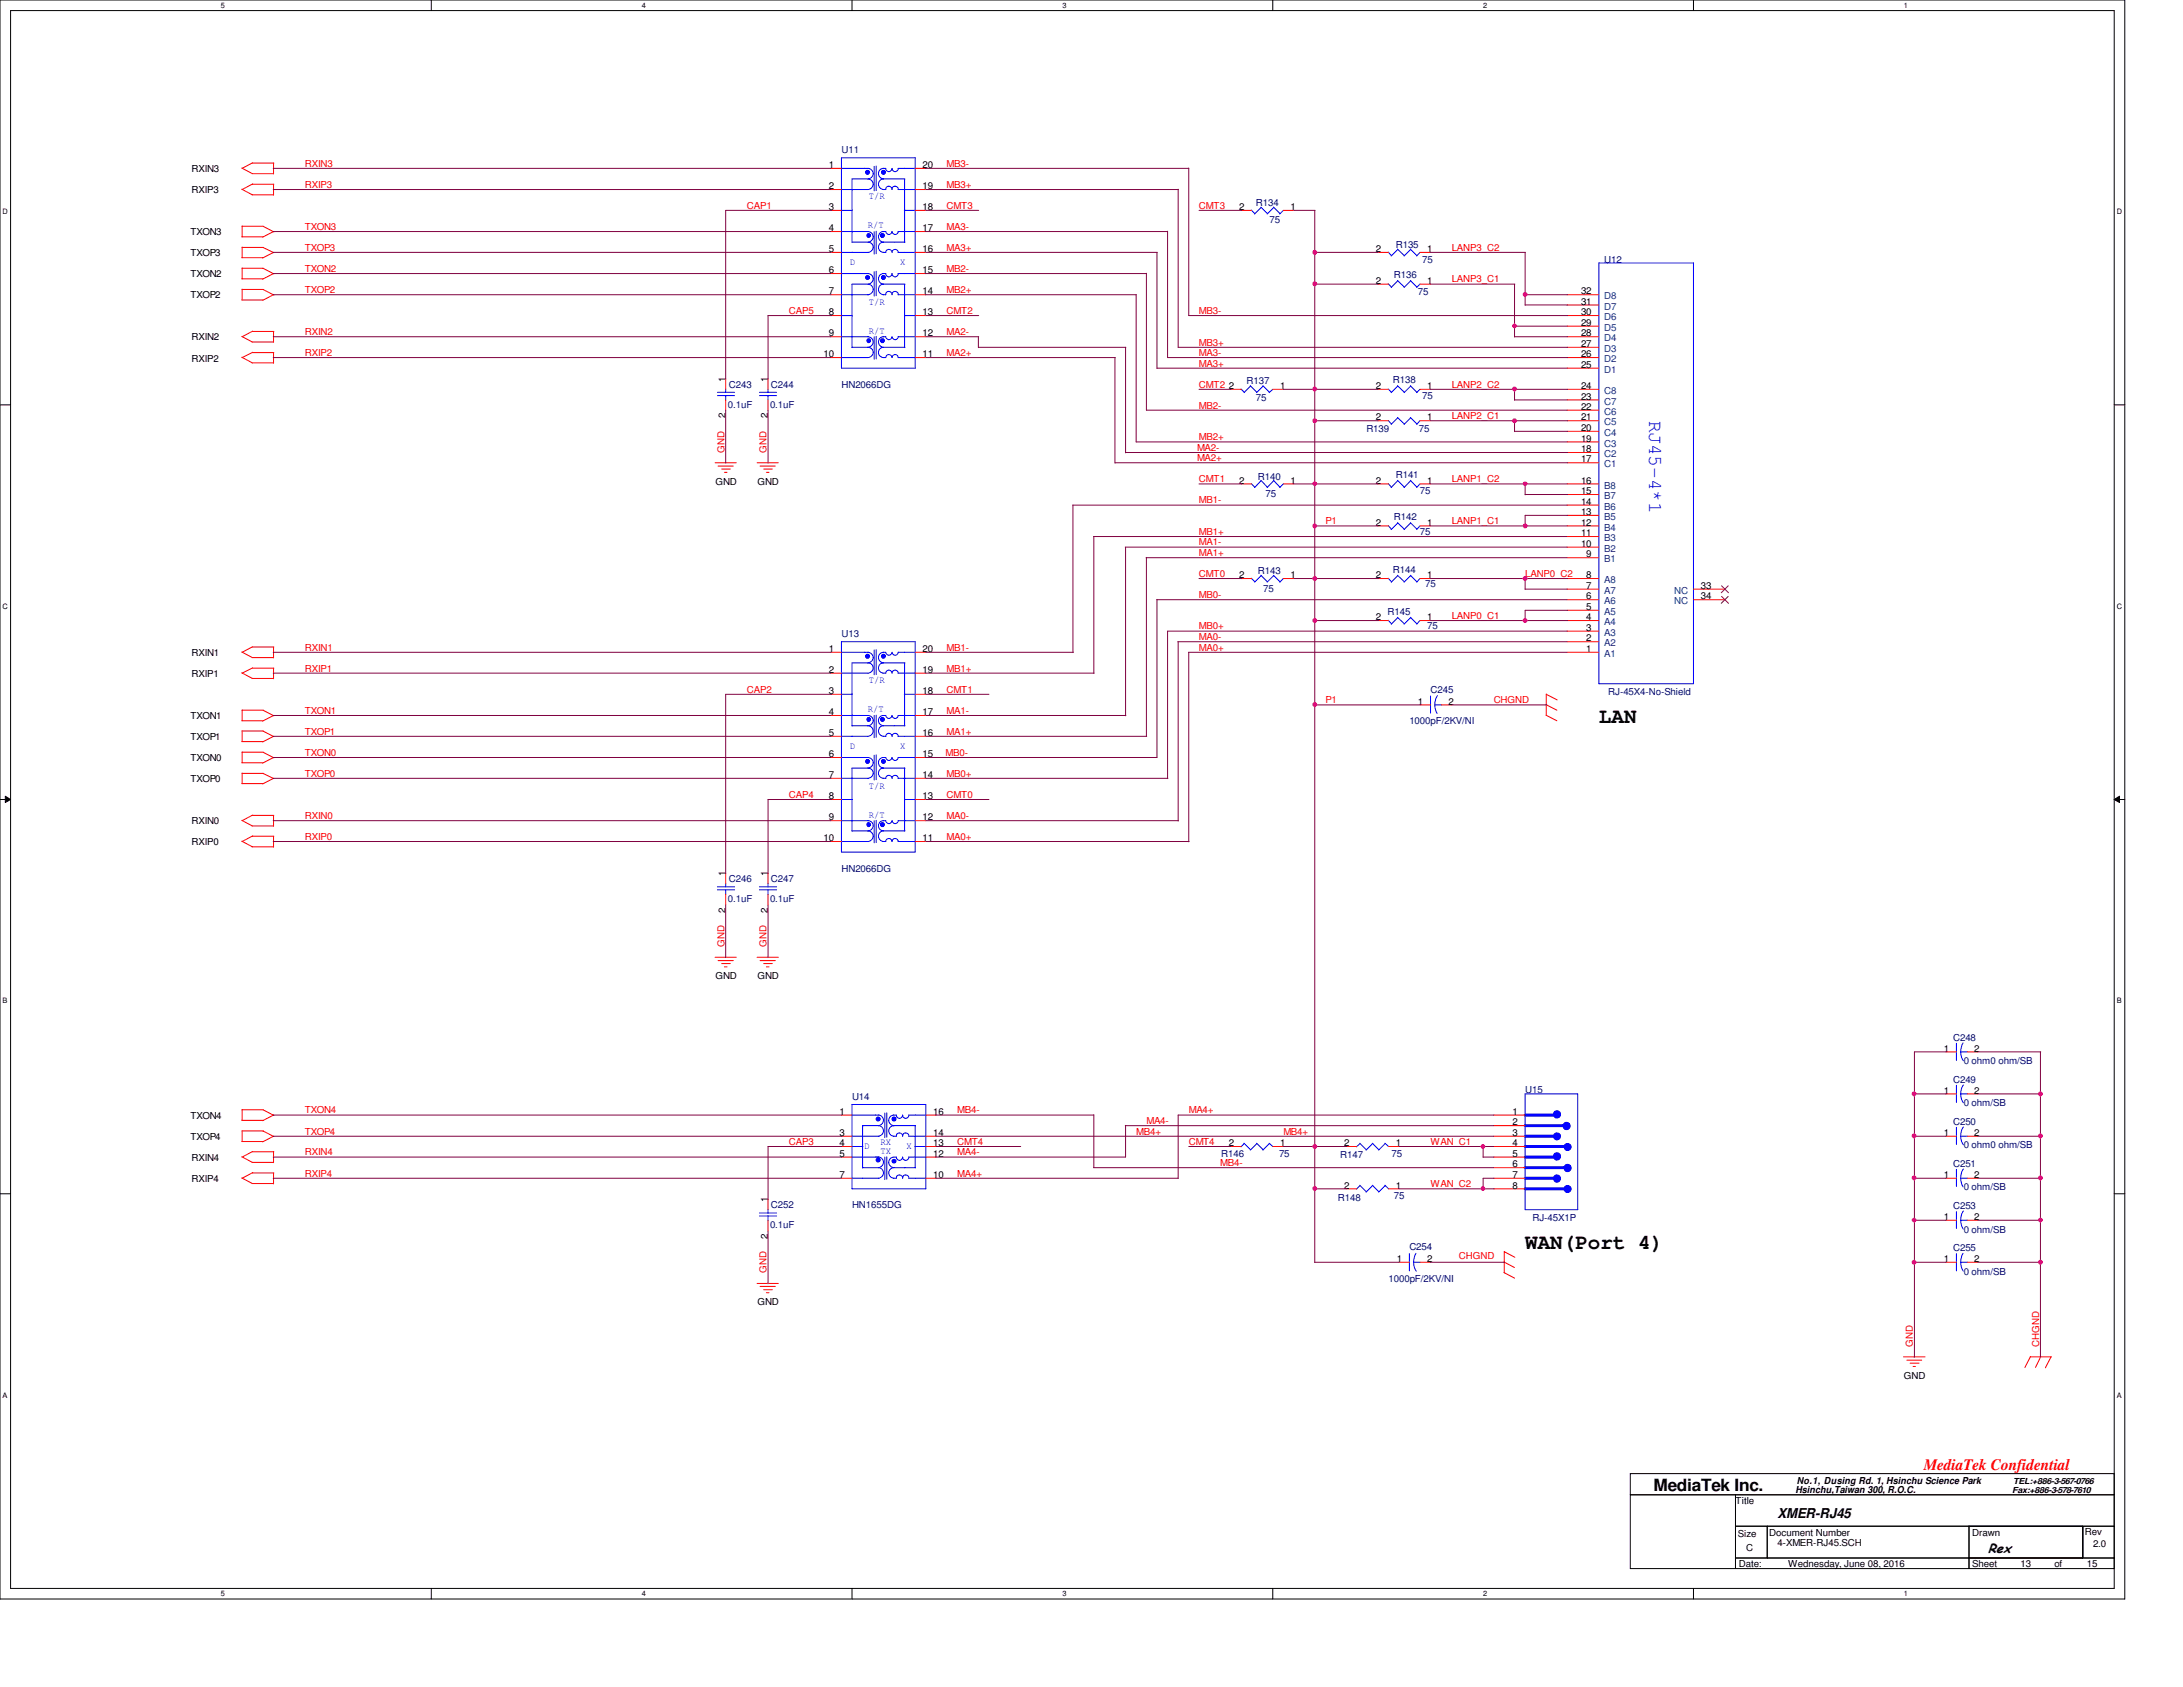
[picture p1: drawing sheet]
<svg xmlns="http://www.w3.org/2000/svg" width="279mm" height="216mm" viewBox="0 0 279 216" stroke-linecap="round" stroke-linejoin="round" font-family="sans-serif">
<defs><g id="words">
<g font-size="2.7">
<text x="204.6" y="92.5">LAN</text>
<text x="195.2" y="159.8">WAN(Port 4)</text>
</g>
<text font-size="2.5" fill="#00f" x="211.1" y="53.8" transform="rotate(90 211.1 53.8)">RJ45-4*1</text>
<text font-size="2.2" x="211.6" y="190.8">MediaTek Inc.</text>
<text font-size="2" fill="#f00" x="246.2" y="188.1">MediaTek Confidential</text>
<g font-size="1.7">
<text x="227.5" y="194.3">XMER-RJ45</text>
<text x="254.4" y="198.8">Rex</text>
</g>
<g font-size="1.2">
<text x="24.5" y="22">RXIN3</text>
<text x="106.1" y="21.5">1</text>
<text x="118.1" y="21.5">20</text>
<text x="24.5" y="24.7">RXIP3</text>
<text x="106.1" y="24.2">2</text>
<text x="106.1" y="29.6">4</text>
<text x="106.1" y="26.9">3</text>
<text x="118.1" y="24.2">19</text>
<text x="118.1" y="26.9">18</text>
<text x="118.1" y="29.6">17</text>
<text x="158.6" y="26.9">2</text>
<text x="165.2" y="26.9">1</text>
<text x="24.4" y="32.8">TXOP3</text>
<text x="24.4" y="30.1">TXON3</text>
<text x="24.4" y="35.5">TXON2</text>
<text x="106.1" y="32.3">5</text>
<text x="106.1" y="35">6</text>
<text x="118.1" y="32.3">16</text>
<text x="118.1" y="35">15</text>
<text x="176.1" y="32.3">2</text>
<text x="182.7" y="32.3">1</text>
<text x="24.4" y="38.2">TXOP2</text>
<text x="106.1" y="37.7">7</text>
<text x="106.1" y="40.3">8</text>
<text x="118.1" y="40.3">13</text>
<text x="118.1" y="37.7">14</text>
<text x="176.1" y="36.3">2</text>
<text x="182.7" y="36.3">1</text>
<text x="202.4" y="41.7">29</text>
<text x="202.4" y="40.3">30</text>
<text x="202.4" y="39">31</text>
<text x="202.4" y="37.7">32</text>
<text x="24.5" y="43.6">RXIN2</text>
<text x="24.5" y="46.3">RXIP2</text>
<text x="105.4" y="45.7">10</text>
<text x="106.1" y="43.1">9</text>
<text x="118.1" y="45.7">11</text>
<text x="118.1" y="43.1">12</text>
<text x="202.4" y="47.1">25</text>
<text x="202.4" y="45.7">26</text>
<text x="202.4" y="44.4">27</text>
<text x="202.4" y="43.1">28</text>
<text x="92.8" y="53.6" transform="rotate(-90 92.8 53.6)">2</text>
<text x="92.8" y="48.9" transform="rotate(-90 92.8 48.9)">1</text>
<text x="98.3" y="53.6" transform="rotate(-90 98.3 53.6)">2</text>
<text x="98.3" y="48.9" transform="rotate(-90 98.3 48.9)">1</text>
<text x="157.3" y="49.8">2</text>
<text x="163.8" y="49.8">1</text>
<text x="176.1" y="49.8">2</text>
<text x="176.1" y="53.8">2</text>
<text x="182.7" y="49.8">1</text>
<text x="182.7" y="53.8">1</text>
<text x="202.4" y="53.8">21</text>
<text x="202.4" y="52.5">22</text>
<text x="202.4" y="51.1">23</text>
<text x="202.4" y="49.8">24</text>
<text x="202.4" y="59.2">17</text>
<text x="202.4" y="57.9">18</text>
<text x="202.4" y="56.5">19</text>
<text x="202.4" y="55.2">20</text>
<text x="91.6" y="62">GND</text>
<text x="96.9" y="62">GND</text>
<text x="158.6" y="61.9">2</text>
<text x="165.2" y="61.9">1</text>
<text x="176.1" y="61.9">2</text>
<text x="182.7" y="61.9">1</text>
<text x="202.4" y="65.9">13</text>
<text x="202.4" y="64.6">14</text>
<text x="202.4" y="63.2">15</text>
<text x="202.4" y="61.9">16</text>
<text x="176.1" y="67.3">2</text>
<text x="182.7" y="67.3">1</text>
<text x="202.4" y="70">10</text>
<text x="202.4" y="68.6">11</text>
<text x="202.4" y="67.3">12</text>
<text x="203" y="71.3">9</text>
<text x="158.6" y="74">2</text>
<text x="165.2" y="74">1</text>
<text x="176.1" y="74">2</text>
<text x="182.7" y="74">1</text>
<text x="203" y="76.7">6</text>
<text x="203" y="75.4">7</text>
<text x="203" y="74">8</text>
<text x="217.7" y="76.7">34</text>
<text x="217.7" y="75.4">33</text>
<text x="24.5" y="83.9">RXIN1</text>
<text x="106.1" y="83.4">1</text>
<text x="118.1" y="83.4">20</text>
<text x="176.1" y="79.4">2</text>
<text x="182.7" y="79.4">1</text>
<text x="203" y="83.4">1</text>
<text x="203" y="82.1">2</text>
<text x="203" y="80.7">3</text>
<text x="203" y="79.4">4</text>
<text x="203" y="78.1">5</text>
<text x="24.5" y="86.7">RXIP1</text>
<text x="106.1" y="86.1">2</text>
<text x="106.1" y="88.8">3</text>
<text x="118.1" y="86.1">19</text>
<text x="118.1" y="88.8">18</text>
<text x="24.4" y="94.7">TXOP1</text>
<text x="24.4" y="92">TXON1</text>
<text x="106.1" y="91.5">4</text>
<text x="106.1" y="94.2">5</text>
<text x="118.1" y="91.5">17</text>
<text x="118.1" y="94.2">16</text>
<text x="181.5" y="90.2">1</text>
<text x="185.4" y="90.2">2</text>
<text x="24.4" y="97.4">TXON0</text>
<text x="24.4" y="100.1">TXOP0</text>
<text x="106.1" y="96.9">6</text>
<text x="106.1" y="99.6">7</text>
<text x="118.1" y="99.6">14</text>
<text x="118.1" y="96.9">15</text>
<text x="24.5" y="105.5">RXIN0</text>
<text x="105.4" y="107.7">10</text>
<text x="106.1" y="102.3">8</text>
<text x="106.1" y="105">9</text>
<text x="118.1" y="107.7">11</text>
<text x="118.1" y="105">12</text>
<text x="118.1" y="102.3">13</text>
<text x="24.5" y="108.2">RXIP0</text>
<text x="92.8" y="112.1" transform="rotate(-90 92.8 112.1)">1</text>
<text x="98.3" y="112.1" transform="rotate(-90 98.3 112.1)">1</text>
<text x="92.8" y="116.8" transform="rotate(-90 92.8 116.8)">2</text>
<text x="98.3" y="116.8" transform="rotate(-90 98.3 116.8)">2</text>
<text x="91.6" y="125.3">GND</text>
<text x="96.9" y="125.3">GND</text>
<text x="248.8" y="134.6">1</text>
<text x="252.7" y="134.6">2</text>
<text x="24.4" y="143.2">TXON4</text>
<text x="107.4" y="142.7">1</text>
<text x="119.4" y="142.7">16</text>
<text x="193.6" y="142.7">1</text>
<text x="248.8" y="140">1</text>
<text x="252.7" y="140">2</text>
<text x="24.4" y="145.9">TXOP4</text>
<text x="24.5" y="148.5">RXIN4</text>
<text x="107.4" y="145.4">3</text>
<text x="107.4" y="148">5</text>
<text x="107.4" y="146.7">4</text>
<text x="119.4" y="145.4">14</text>
<text x="119.4" y="146.7">13</text>
<text x="119.4" y="148">12</text>
<text x="157.3" y="146.7">2</text>
<text x="163.8" y="146.7">1</text>
<text x="172" y="146.7">2</text>
<text x="178.6" y="146.7">1</text>
<text x="193.6" y="144">2</text>
<text x="193.6" y="145.4">3</text>
<text x="193.6" y="149.4">6</text>
<text x="193.6" y="146.7">4</text>
<text x="193.6" y="148">5</text>
<text x="248.8" y="145.4">1</text>
<text x="252.7" y="145.4">2</text>
<text x="24.5" y="151.3">RXIP4</text>
<text x="98.3" y="153.9" transform="rotate(-90 98.3 153.9)">1</text>
<text x="107.4" y="150.7">7</text>
<text x="119.4" y="150.7">10</text>
<text x="172" y="152.1">2</text>
<text x="178.6" y="152.1">1</text>
<text x="193.6" y="150.7">7</text>
<text x="193.6" y="152.1">8</text>
<text x="248.8" y="150.7">1</text>
<text x="252.7" y="150.7">2</text>
<text x="98.3" y="158.5" transform="rotate(-90 98.3 158.5)">2</text>
<text x="178.8" y="161.5">1</text>
<text x="182.7" y="161.5">2</text>
<text x="248.8" y="156.1">1</text>
<text x="248.8" y="161.5">1</text>
<text x="252.7" y="156.1">2</text>
<text x="252.7" y="161.5">2</text>
<text x="96.9" y="167">GND</text>
<text x="243.7" y="176.4">GND</text>
<text x="229.8" y="191.1">Hsinchu,Taiwan 300, R.O.C.</text>
<text x="230" y="189.9">No.1, Dusing Rd. 1, Hsinchu Science Park</text>
<text x="222.1" y="192.4">Title</text>
<text x="222.4" y="196.8">Size</text>
<text x="226.4" y="196.6">Document Number</text>
<text x="227.5" y="197.8">4-XMER-RJ45.SCH</text>
<text x="252.4" y="196.6">Drawn</text>
<text x="266.8" y="196.5">Rev</text>
<text x="267.9" y="198">2.0</text>
<text x="222.5" y="200.5">Date:</text>
<text x="223.5" y="198.5">C</text>
<text x="228.9" y="200.5">Wednesday, June 08, 2016</text>
<text x="252.4" y="200.5">Sheet</text>
<text x="258.6" y="200.5">13</text>
<text x="262.9" y="200.5">of</text>
<text x="267.1" y="200.5">15</text>
</g>
<g font-size="1.2" fill="#f00">
<text x="39" y="21.3">RXIN3</text>
<text x="121.2" y="21.3">MB3-</text>
<text x="39" y="24">RXIP3</text>
<text x="39" y="29.4">TXON3</text>
<text x="95.6" y="26.7">CAP1</text>
<text x="121.2" y="24">MB3+</text>
<text x="121.2" y="26.7">CMT3</text>
<text x="121.2" y="29.4">MA3-</text>
<text x="153.5" y="26.7">CMT3</text>
<text x="39" y="34.8">TXON2</text>
<text x="39" y="32.1">TXOP3</text>
<text x="121.2" y="32.1">MA3+</text>
<text x="121.2" y="34.8">MB2-</text>
<text x="185.8" y="32.1">LANP3_C2</text>
<text x="39" y="37.5">TXOP2</text>
<text x="101" y="40.2">CAP5</text>
<text x="121.2" y="40.2">CMT2</text>
<text x="121.2" y="37.5">MB2+</text>
<text x="153.5" y="40.2">MB3-</text>
<text x="185.8" y="36.2">LANP3_C1</text>
<text x="39" y="42.9">RXIN2</text>
<text x="39" y="45.6">RXIP2</text>
<text x="121.2" y="42.9">MA2-</text>
<text x="121.2" y="45.6">MA2+</text>
<text x="153.5" y="45.6">MA3-</text>
<text x="153.5" y="44.2">MB3+</text>
<text x="153.5" y="46.9">MA3+</text>
<text x="153.5" y="52.3">MB2-</text>
<text x="153.5" y="49.6">CMT2</text>
<text x="185.8" y="49.6">LANP2_C2</text>
<text x="185.8" y="53.6">LANP2_C1</text>
<text x="92.7" y="57.9" transform="rotate(-90 92.7 57.9)">GND</text>
<text x="98.1" y="57.9" transform="rotate(-90 98.1 57.9)">GND</text>
<text x="153.2" y="59.1">MA2+</text>
<text x="153.2" y="57.7">MA2-</text>
<text x="153.5" y="56.3">MB2+</text>
<text x="153.5" y="64.4">MB1-</text>
<text x="153.5" y="61.7">CMT1</text>
<text x="185.8" y="61.7">LANP1_C2</text>
<text x="153.5" y="68.5">MB1+</text>
<text x="153.5" y="69.8">MA1-</text>
<text x="153.5" y="71.2">MA1+</text>
<text x="169.6" y="67.1">P1</text>
<text x="185.8" y="67.1">LANP1_C1</text>
<text x="153.5" y="73.8">CMT0</text>
<text x="153.5" y="76.5">MB0-</text>
<text x="195.2" y="73.8">LANP0_C2</text>
<text x="39" y="83.3">RXIN1</text>
<text x="121.2" y="83.3">MB1-</text>
<text x="153.5" y="80.6">MB0+</text>
<text x="153.5" y="81.9">MA0-</text>
<text x="153.5" y="83.3">MA0+</text>
<text x="185.8" y="79.2">LANP0_C1</text>
<text x="39" y="86">RXIP1</text>
<text x="95.6" y="88.6">CAP2</text>
<text x="121.2" y="88.6">CMT1</text>
<text x="121.2" y="86">MB1+</text>
<text x="39" y="94">TXOP1</text>
<text x="39" y="91.4">TXON1</text>
<text x="121.2" y="94">MA1+</text>
<text x="121.2" y="91.4">MA1-</text>
<text x="169.6" y="90">P1</text>
<text x="191.2" y="90">CHGND</text>
<text x="39" y="96.7">TXON0</text>
<text x="39" y="99.4">TXOP0</text>
<text x="121" y="96.7">MB0-</text>
<text x="121.2" y="99.4">MB0+</text>
<text x="39" y="104.8">RXIN0</text>
<text x="39" y="107.5">RXIP0</text>
<text x="101" y="102.1">CAP4</text>
<text x="121.2" y="102.1">CMT0</text>
<text x="121.2" y="107.5">MA0+</text>
<text x="121.2" y="104.8">MA0-</text>
<text x="92.7" y="121.2" transform="rotate(-90 92.7 121.2)">GND</text>
<text x="98.1" y="121.2" transform="rotate(-90 98.1 121.2)">GND</text>
<text x="39" y="142.5">TXON4</text>
<text x="122.5" y="142.5">MB4-</text>
<text x="146.7" y="143.8">MA4-</text>
<text x="152.1" y="142.5">MA4+</text>
<text x="39" y="147.9">RXIN4</text>
<text x="39" y="145.2">TXOP4</text>
<text x="101" y="146.6">CAP3</text>
<text x="122.5" y="147.9">MA4-</text>
<text x="122.5" y="146.6">CMT4</text>
<text x="145.4" y="145.2">MB4+</text>
<text x="152.1" y="146.6">CMT4</text>
<text x="156.2" y="149.2">MB4-</text>
<text x="164.3" y="145.2">MB4+</text>
<text x="183.1" y="146.6">WAN_C1</text>
<text x="39" y="150.6">RXIP4</text>
<text x="122.5" y="150.6">MA4+</text>
<text x="183.1" y="151.9">WAN_C2</text>
<text x="186.7" y="161.1">CHGND</text>
<text x="98.1" y="162.9" transform="rotate(-90 98.1 162.9)">GND</text>
<text x="244.8" y="172.3" transform="rotate(-90 244.8 172.3)">GND</text>
<text x="261" y="172.3" transform="rotate(-90 261 172.3)">CHGND</text>
</g>
<g font-size="1.2" fill="#000080">
<text x="107.7" y="19.6">U11</text>
<text x="160.7" y="26.3">R134</text>
<text x="162.5" y="28.5">75</text>
<text x="178.4" y="35.6">R136</text>
<text x="178.6" y="31.7">R135</text>
<text x="182" y="33.6">75</text>
<text x="205.3" y="33.6">U12</text>
<text x="181.5" y="37.8">75</text>
<text x="93.2" y="52.2">0.1uF</text>
<text x="93.3" y="49.6">C243</text>
<text x="98.6" y="52.2">0.1uF</text>
<text x="98.7" y="49.6">C244</text>
<text x="107.7" y="49.6">HN2066DG</text>
<text x="159.6" y="49.2">R137</text>
<text x="160.7" y="51.4">75</text>
<text x="178.3" y="49.1">R138</text>
<text x="182" y="51.1">75</text>
<text x="174.9" y="55.3">R139</text>
<text x="181.6" y="55.3">75</text>
<text x="161" y="61.5">R140</text>
<text x="162" y="63.6">75</text>
<text x="178.6" y="61.2">R141</text>
<text x="181.7" y="63.2">75</text>
<text x="178.4" y="66.6">R142</text>
<text x="181.7" y="68.5">75</text>
<text x="161" y="73.4">R143</text>
<text x="161.7" y="75.7">75</text>
<text x="178.3" y="73.3">R144</text>
<text x="182.4" y="75.2">75</text>
<text x="107.7" y="81.5">U13</text>
<text x="177.6" y="78.7">R145</text>
<text x="182.7" y="80.6">75</text>
<text x="183.1" y="88.6">C245</text>
<text x="205.8" y="88.9">RJ-45X4-No-Shield</text>
<text x="180.4" y="92.7">1000pF/2KV/NI</text>
<text x="93.3" y="112.9">C246</text>
<text x="98.7" y="112.9">C247</text>
<text x="107.7" y="111.5">HN2066DG</text>
<text x="93.2" y="115.4">0.1uF</text>
<text x="98.6" y="115.4">0.1uF</text>
<text x="250" y="133.2">C248</text>
<text x="251.3" y="136.2">0 ohm0 ohm/SB</text>
<text x="109.1" y="140.8">U14</text>
<text x="195.2" y="139.8">U15</text>
<text x="250" y="138.6">C249</text>
<text x="250" y="144">C250</text>
<text x="251.3" y="141.6">0 ohm/SB</text>
<text x="156.3" y="148">R146</text>
<text x="163.7" y="148">75</text>
<text x="171.5" y="148.2">R147</text>
<text x="178.1" y="148">75</text>
<text x="250" y="149.4">C251</text>
<text x="251.3" y="146.9">0 ohm0 ohm/SB</text>
<text x="98.7" y="154.6">C252</text>
<text x="109.1" y="154.6">HN1655DG</text>
<text x="171.2" y="153.7">R148</text>
<text x="178.4" y="153.4">75</text>
<text x="250" y="154.8">C253</text>
<text x="251.3" y="152.3">0 ohm/SB</text>
<text x="98.6" y="157.2">0.1uF</text>
<text x="180.4" y="160">C254</text>
<text x="196.1" y="156.3">RJ-45X1P</text>
<text x="250" y="160.1">C255</text>
<text x="251.3" y="157.7">0 ohm/SB</text>
<text x="177.7" y="164">1000pF/2KV/NI</text>
<text x="251.3" y="163.1">0 ohm/SB</text>
</g>
<g font-size="1.2" fill="#00f">
<text x="111.1" y="29.2">R/T</text>
<text x="111.2" y="25.5">T/R</text>
<text x="108.8" y="33.9">D</text>
<text x="115.2" y="33.9">X</text>
<text x="111.2" y="39">T/R</text>
<text x="111.2" y="42.8">R/T</text>
<text x="111.2" y="87.5">T/R</text>
<text x="108.8" y="95.8">D</text>
<text x="111.1" y="91.1">R/T</text>
<text x="115.2" y="95.8">X</text>
<text x="111.2" y="100.9">T/R</text>
<text x="111.2" y="104.7">R/T</text>
<text x="110.7" y="147.1">D</text>
<text x="112.7" y="146.6">RX</text>
<text x="112.7" y="147.7">TX</text>
<text x="116" y="147.1">X</text>
</g>
<g font-size="1.2" fill="#004080">
<text x="205.3" y="41">D6</text>
<text x="205.3" y="39.6">D7</text>
<text x="205.3" y="38.3">D8</text>
<text x="205.3" y="47.7">D1</text>
<text x="205.3" y="46.4">D2</text>
<text x="205.3" y="45">D3</text>
<text x="205.3" y="43.7">D4</text>
<text x="205.3" y="42.3">D5</text>
<text x="205.3" y="53.1">C6</text>
<text x="205.3" y="51.8">C7</text>
<text x="205.3" y="50.4">C8</text>
<text x="205.3" y="59.8">C1</text>
<text x="205.3" y="58.5">C2</text>
<text x="205.3" y="57.1">C3</text>
<text x="205.3" y="55.8">C4</text>
<text x="205.3" y="54.4">C5</text>
<text x="205.3" y="65.2">B6</text>
<text x="205.3" y="63.9">B7</text>
<text x="205.3" y="62.5">B8</text>
<text x="205.3" y="72">B1</text>
<text x="205.3" y="70.6">B2</text>
<text x="205.3" y="69.3">B3</text>
<text x="205.3" y="67.9">B4</text>
<text x="205.3" y="66.5">B5</text>
<text x="205.3" y="77.3">A6</text>
<text x="205.3" y="76">A7</text>
<text x="205.3" y="74.6">A8</text>
<text x="214.3" y="77.3">NC</text>
<text x="214.3" y="76">NC</text>
<text x="205.3" y="82.7">A2</text>
<text x="205.3" y="81.4">A3</text>
<text x="205.3" y="80">A4</text>
<text x="205.3" y="78.7">A5</text>
<text x="205.3" y="84.1">A1</text>
</g>
<g font-size="1.1">
<text x="257.6" y="191.1">Fax:+886-3-578-7610</text>
<text x="257.7" y="189.9">TEL:+886-3-567-0766</text>
</g>
<g font-size=".9">
<text x="28.3" y="1">5</text>
<text x="82.1" y="1">4</text>
<text x="136" y="1">3</text>
<text x="189.8" y="1">2</text>
<text x="243.7" y="1">1</text>
<text x=".3" y="27.4">D</text>
<text x="270.9" y="27.4">D</text>
<text x=".3" y="77.9">C</text>
<text x="270.9" y="77.9">C</text>
<text x=".3" y="128.4">B</text>
<text x="270.9" y="128.4">B</text>
<text x=".3" y="178.9">A</text>
<text x="270.9" y="178.9">A</text>
<text x="28.3" y="204.3">5</text>
<text x="82.1" y="204.3">4</text>
<text x="136" y="204.3">3</text>
<text x="189.8" y="204.3">2</text>
<text x="243.7" y="204.3">1</text>
</g>
</g></defs>
<path d="M0 0h271.9v204.6h-271.9zM1.4 1.4h269.2v201.9h-269.2z" fill="none" stroke="#000" stroke-width=".13"/>
<g fill="#fff">
<path d="M28.3 .2h.5v1h-.5z"/>
<path d="M28.3 203.5h.5v1h-.5z"/>
</g>
<path d="M55.2 0v1.4M55.2 203.3v1.3" fill="none" stroke="#000" stroke-width=".13"/>
<g fill="#fff">
<path d="M82.1 .2h.5v1h-.5z"/>
<path d="M82.1 203.5h.5v1h-.5z"/>
</g>
<path d="M109.1 0v1.4M109.1 203.3v1.3" fill="none" stroke="#000" stroke-width=".13"/>
<g fill="#fff">
<path d="M136 .2h.5v1h-.5z"/>
<path d="M136 203.5h.5v1h-.5z"/>
</g>
<path d="M162.9 0v1.4M162.9 203.3v1.3" fill="none" stroke="#000" stroke-width=".13"/>
<g fill="#fff">
<path d="M189.8 .2h.5v1h-.5z"/>
<path d="M189.8 203.5h.5v1h-.5z"/>
</g>
<path d="M216.7 0v1.4M216.7 203.3v1.3" fill="none" stroke="#000" stroke-width=".13"/>
<g fill="#fff">
<path d="M243.7 .2h.5v1h-.5z"/>
<path d="M243.7 203.5h.5v1h-.5z"/>
<path d="M.3 26.6h.7v1h-.7z"/>
<path d="M270.9 26.6h.7v1h-.7z"/>
<path d="M.3 77h.7v1.1h-.7z"/>
<path d="M270.9 77h.7v1.1h-.7z"/>
</g>
<path d="M0 51.8h1.4M270.6 51.8h1.3" fill="none" stroke="#000" stroke-width=".13"/>
<g fill="#fff">
<path d="M.3 127.6h.7v1h-.7z"/>
<path d="M270.9 127.6h.7v1h-.7z"/>
</g>
<path d="M0 102.3h1.4M.7 101.9l.7 .4-.7 .4zM270.6 102.3l.7-.4v.8zM270.6 102.3h1.3" fill="none" stroke="#000" stroke-width=".13"/>
<path d="M.7 101.9l.7 .4-.7 .4zM270.6 102.3l.7-.4v.8z" fill="#000"/>
<g fill="#fff">
<path d="M.3 178h.7v1.1h-.7z"/>
<path d="M270.9 178h.7v1.1h-.7z"/>
</g>
<path d="M0 152.8h1.4M270.6 152.8h1.3M208.7 188.6h61.9v12.1h-61.9zM208.7 191.3h61.9M222.1 195.3h48.5M222.1 191.3v9.4M222.1 199.4h48.5M226.2 195.3v4.1M252 195.3v5.4M266.6 195.3v4.1" fill="none" stroke="#000" stroke-width=".13"/>
<g fill="none" stroke="#f00" stroke-width=".13">
<path d="M91.5 59.2h2.7M91.9 59.6h2M96.9 59.2h2.7M97.3 59.6h1.9M92.4 60h1.1M92.7 60.5h.3M97.7 60h1.1M98.1 60.5h.3M197.9 91.5l1.4 .7M197.9 90.2l1.4 .7M197.9 88.8v2.8M197.9 88.9l1.4 .7"/>
<path d="M91.5 122.5h2.7M91.9 122.9h2M92.4 123.3h1.1M92.7 123.7h.3M96.9 122.5h2.7M97.3 122.9h1.9M97.7 123.3h1.1M98.1 123.7h.3M96.9 164.3h2.7M97.3 164.6h1.9M97.7 165.1h1.1M98.1 165.4h.3"/>
<path d="M192.5 162.9l1.3 .7M192.5 161.5l1.3 .7M192.5 160.1v2.8M192.5 160.2l1.4 .7M243.6 173.7h2.8M244.1 174.1h1.9M244.5 174.5h1.1M244.9 174.9h.3M259.8 173.7h2.8M259.9 173.6l-.7 1.4M261.2 173.6l-.7 1.4M262.5 173.7l-.7 1.3"/>
</g>
<path d="M107.7 83.5h3.4M107.7 86.1h3.4M109.1 84.8h2M111.1 83.5a.68 .68 0 0 1 .7 .7 .68 .68 0 0 1-.7 .6 .66 .66 0 0 1 .7 .7 .66 .66 0 0 1-.7 .6M111.9 83.2v3.2M112.1 83.1v3.2M113 83.5h.4M113.1 83.5a.68 .68 0 0 0-.7 .7 .68 .68 0 0 0 .7 .6 .66 .66 0 0 0-.7 .7 .66 .66 0 0 0 .7 .6M114.9 83.5h2.2M114.9 86.1h2.2M115.7 88.9h1.4" fill="none" stroke="#00f" stroke-width=".13"/>
<circle cx="111" cy="84" r=".26" fill="#00f"/>
<g fill="none" stroke="#00f" stroke-width=".13">
<path d="M107.7 88.9h1.4M113 86.1h.4a.4 .4 0 0 1 .4-.3 .4 .4 0 0 1 .4 .3 .4 .4 0 0 1 .4-.3 .4 .4 0 0 1 .4 .3"/>
<circle cx="111" cy="84" r=".26"/>
</g>
<circle cx="113.1" cy="84" r=".26" fill="#00f"/>
<g fill="none" stroke="#00f" stroke-width=".13">
<path d="M107.7 82.1h9.4v27h-9.4zM107.7 91.6h3.4M109.1 84.8v8.1M109.1 92.9h2M111.1 91.6a.66 .66 0 0 1 .7 .6 .66 .66 0 0 1-.7 .7 .68 .68 0 0 1 .7 .7 .68 .68 0 0 1-.7 .6h-3.4M111.9 91.6v2.8M112.1 91.5v2.9M112.9 84.8h2.9M113 94.2h.4a.4 .4 0 0 1 .4-.3 .4 .4 0 0 1 .4 .3 .4 .4 0 0 1 .4-.3 .4 .4 0 0 1 .4 .3M113.1 92.9a.68 .68 0 0 0-.7 .7 .68 .68 0 0 0 .7 .6M113.4 83.5a.4 .4 0 0 0 .4 .4 .4 .4 0 0 0 .4-.4 .4 .4 0 0 0 .4 .4 .4 .4 0 0 0 .4-.4M114.9 94.2h2.3"/>
<path d="M115.8 84.8v8.1"/>
<circle cx="113.1" cy="84" r=".26"/>
</g>
<path d="M111 91.9l.2-.1 .2 .1-.1 .3-.1 .1-.2-.1z" fill-rule="evenodd" fill="#00f"/>
<path d="M111 91.9l.2-.1 .2 .1-.1 .3-.1 .1-.2-.1z" fill="none" stroke="#00f" stroke-width=".13"/>
<circle cx="112.9" cy="92.1" r=".26" fill="#00f"/>
<g fill="none" stroke="#00f" stroke-width=".13">
<path d="M113 91.6h.4a.4 .4 0 0 0 .4 .3 .4 .4 0 0 0 .4-.3 .4 .4 0 0 0 .4 .3 .4 .4 0 0 0 .4-.3M113.1 91.6a.66 .66 0 0 0-.7 .6 .66 .66 0 0 0 .7 .7h2.7M114.9 91.6h2.2"/>
<circle cx="112.9" cy="92.1" r=".26"/>
</g>
<circle cx="113.1" cy="97.5" r=".26" fill="#00f"/>
<g fill="none" stroke="#00f" stroke-width=".13">
<path d="M107.7 99.6h3.4M107.7 96.9h3M111.1 98.3h-2v8.1M111.8 99a.72 .72 0 0 1-.7 .6M112.9 98.3h2.9M113 99.6h.4M113 96.9h.4M113.1 96.9a.68 .68 0 0 0-.7 .7 .68 .68 0 0 0 .7 .7 .63 .63 0 0 0-.7 .7M114.9 96.9h.9M115.8 98.3v8.1"/>
<circle cx="113.1" cy="97.5" r=".26"/>
</g>
<circle cx="111" cy="97.5" r=".26" fill="#00f"/>
<g fill="none" stroke="#00f" stroke-width=".13">
<path d="M110.7 96.9h.4M111.1 96.9a.68 .68 0 0 1 .7 .7 .68 .68 0 0 1-.7 .7 .65 .65 0 0 1 .7 .7M111.9 96.6v3.2M112.1 96.6v3.2M112.4 99a.65 .65 0 0 0 .7 .6M113.4 96.9a.4 .4 0 0 0 .4 .4 .4 .4 0 0 0 .4-.4 .4 .4 0 0 0 .4 .4 .4 .4 0 0 0 .4-.4M113.4 99.6a.4 .4 0 0 1 .4-.4 .4 .4 0 0 1 .4 .4 .4 .4 0 0 1 .4-.4 .4 .4 0 0 1 .4 .4M114.9 99.6h2.2M115.7 96.9h1.4M107.7 105h3.4M109.1 106.3h2M111.1 105a.66 .66 0 0 1 .7 .7 .66 .66 0 0 1-.7 .6 .68 .68 0 0 1 .7 .7 .68 .68 0 0 1-.7 .7h-3.4"/>
<path d="M111.9 105v2.9M113 105h.4a.4 .4 0 0 0 .4 .4 .4 .4 0 0 0 .4-.4M113.1 105a.63 .63 0 0 0-.7 .7M113.7 107.3l-.3 .2v.2M114.6 107.3l-.4 .2v.2M114.9 107.7h.9M115.8 106.3h-2.7a.68 .68 0 0 0-.7 .7 .68 .68 0 0 0 .7 .7"/>
<circle cx="111" cy="97.5" r=".26"/>
</g>
<circle cx="112.9" cy="105.5" r=".26" fill="#00f"/>
<g fill="none" stroke="#00f" stroke-width=".13">
<path d="M115 105l-.3 .4h-.1"/>
<circle cx="112.9" cy="105.5" r=".26"/>
</g>
<path d="M111 105.3h.2l.2 .1-.1 .3-.1 .1-.2-.1z" fill-rule="evenodd" fill="#00f"/>
<g fill="none" stroke="#00f" stroke-width=".13">
<path d="M107.7 21.5h3.4M107.7 24.3h3.4M109.1 22.9h2M111.1 21.5a.68 .68 0 0 1 .7 .7 .68 .68 0 0 1-.7 .7 .68 .68 0 0 1 .7 .7 .68 .68 0 0 1-.7 .7M111.9 21.3v3.1M112.1 21.3v3.1M113 21.5h.4M113.1 21.5a.68 .68 0 0 0-.7 .7 .68 .68 0 0 0 .7 .7 .68 .68 0 0 0-.7 .7 .68 .68 0 0 0 .7 .7M114.9 21.5h2.2M114.9 24.3h2.2M115.7 26.9h1.4M160.1 26.9l.5 .4"/>
<path d="M161.4 26.5l.8 .8M161.4 26.5l-.8 .9M163 26.5l.8 .8M163 26.5l-.8 .9M164.3 26.9l-.5 .5M177.7 32.3l.4 .4M177.7 36.3l.4 .4M178.9 31.9l.8 .8M178.9 35.9l.8 .8M178.9 31.9l-.8 .9M178.9 35.9l-.8 .9M180.5 31.9l.9 .8"/>
<path d="M180.5 35.9l.9 .8M180.6 31.9l-.9 .9M180.6 35.9l-.9 .9M181.7 32.3l-.4 .5M181.7 36.4l-.4 .4M91.8 50.2h2.2M91.8 50.6h2.2M92.9 49.8v.4M92.9 50.6v.6M97.2 50.2h2.2M97.2 50.6h2.2M98.3 49.8v.4"/>
<path d="M98.3 50.6v.6M158.8 49.8l.5 .4M160 49.4l.9 .8M160.1 49.4l-.9 .8M161.6 49.4l.9 .8M161.7 49.4l-.9 .8M162.9 49.8l-.5 .4M177.7 49.8l.4 .4M177.7 53.8l.4 .5M178.9 49.4l.8 .8M178.9 53.4l.8 .9M178.9 49.4l-.8 .8"/>
<path d="M178.9 53.5l-.8 .8M180.5 49.4l.9 .8M180.5 53.4l.9 .9M180.6 49.4l-.9 .8M180.6 53.5l-.9 .8M181.7 49.8l-.4 .4M181.7 53.8l-.4 .5M160.1 74l.5 .5M160.1 61.9l.5 .5M161.4 73.6l.8 .9M161.4 61.5l.8 .9M161.4 73.7l-.8 .8"/>
<path d="M161.4 61.5l-.8 .9M163 73.6l.8 .9M163 61.5l.8 .9M163 73.7l-.8 .8M163 61.5l-.8 .9M164.3 74l-.5 .5M164.3 61.9l-.5 .5M177.7 61.9l.4 .5M177.7 79.4l.4 .4M178.9 61.5l.8 .9M178.9 79l.8 .8M178.9 61.5l-.8 .9"/>
<path d="M178.9 79l-.8 .9M180.5 61.5l.9 .9M180.5 79l.9 .8M180.6 61.5l-.9 .9M180.6 79l-.9 .9M181.7 61.9l-.4 .5M181.7 79.4l-.4 .5M91.8 113.5h2.2M91.8 113.9h2.2M92.9 113v.5M92.9 113.9v.6M97.2 113.5h2.2"/>
<path d="M97.2 113.9h2.2M98.3 113v.5M98.3 113.9v.6M107.7 102.3h1.4M111 105.3h.2l.2 .1-.1 .3-.1 .1-.2-.1zM112.1 105v2.8M112.4 105.7a.65 .65 0 0 0 .7 .6M113 107.7h.4M113.7 107.3l.4 .2 .1 .2M114.2 105l.2 .3 .2 .1M114.6 107.3l.3 .2 .1 .2M114.9 105h2.2"/>
<path d="M115.8 107.7h1.4M115.8 102.3h1.4M250.4 138.9v2.2M251 140a1.82 1.82 0 0 0 .3 1.1M251 140h.8M251.3 138.9a1.82 1.82 0 0 0-.3 1.1M159.2 146.3l.9 .9M159.3 146.3l-.5 .5M160.8 146.3l.9 .9M160.9 146.3l-.9 .9M162.4 146.3l.5 .4M162.5 146.3l-.9 .9"/>
<path d="M174 151.7l.9 .8M174 146.3l.9 .9M174.1 151.7l-.5 .5M174.1 146.3l-.5 .5M175.6 151.7l.9 .8M175.6 146.3l.9 .9M175.7 151.7l-.9 .9M175.7 146.3l-.9 .9M177.2 151.7l.5 .4M177.2 146.3l.5 .4M177.3 151.7l-.9 .9M177.3 146.3l-.9 .9"/>
<path d="M250.4 144.3v2.2M250.4 149.6v2.2M250.4 155.1v2.1M251 150.8v.6l.2 .5M251 156.2v.6l.3 .5M251 145.4v.6l.3 .5M251 150.8h.8M251 156.2h.8M251 145.4h.8M251.3 149.6a1.94 1.94 0 0 0-.3 1.2M251.3 155a1.94 1.94 0 0 0-.3 1.2M251.3 144.2a1.96 1.96 0 0 0-.3 1.2"/>
<path d="M180.4 160.4v2.2M180.9 161.5l.1 .6 .3 .6M180.9 161.5h.9M181.2 160.4l-.2 .5-.1 .6M250.4 160.4v2.2M251 161.5v.6l.3 .6M251 161.5h.8M251.2 160.4l-.2 .5v.6"/>
</g>
<g fill="none" stroke="#f00" stroke-width=".13">
<path d="M158.9 26.9h1.3M164.3 26.9h1.3M176.4 32.3h1.3M176.4 36.4h1.3M181.7 32.3h1.4M181.7 36.4h1.4M92.9 48.5v1.3M92.9 51.2v1.3M98.3 48.5v1.3M98.3 51.2v1.3M157.5 49.8h1.4M162.9 49.8h1.4"/>
<path d="M176.4 49.8h1.3M176.4 53.8h1.3M181.7 49.8h1.4M181.7 53.8h1.4M158.9 74h1.3M158.9 61.9h1.3M164.3 74h1.3M164.3 61.9h1.3M176.4 61.9h1.3M176.4 79.4h1.3M181.7 61.9h1.4M181.7 79.4h1.4"/>
<path d="M106.3 83.5h1.4M106.3 86.1h1.4M106.3 91.6h1.4M106.3 94.2h1.4M106.3 88.9h1.4M106.3 96.9h1.4M106.3 99.6h1.4M117.1 83.5h1.4M117.1 86.1h1.4M117.1 91.6h1.4M117.1 94.2h1.4M117.1 88.9h1.4"/>
<path d="M117.1 96.9h1.4M117.1 99.6h1.4M92.9 111.8v1.3M92.9 114.4v1.4M98.3 111.8v1.3M98.3 114.4v1.4M106.3 102.3h1.4M106.3 105h1.4M106.3 107.7h1.4M117.1 102.3h1.4M117.1 105h1.4M117.1 107.7h1.4"/>
<path d="M249 140h1.4M251.8 140h1.3M157.5 146.7h1.4M162.9 146.7h1.4M172.3 146.7h1.4M172.3 152.1h1.4M177.7 146.7h1.4M177.7 152.1h1.4M249 150.8h1.4M249 156.2h1.4M249 145.4h1.4M251.8 150.8h1.3"/>
<path d="M251.8 156.2h1.3M251.8 145.4h1.3M179.1 161.5h1.3M181.7 161.5h1.4M249 161.5h1.4M251.8 161.5h1.3"/>
</g>
<circle cx="111" cy="22.1" r=".26" fill="#00f"/>
<g fill="none" stroke="#00f" stroke-width=".13">
<path d="M107.7 26.9h1.4M113 24.3h.4a.4 .4 0 0 1 .4-.5 .4 .4 0 0 1 .4 .5 .4 .4 0 0 1 .4-.5 .4 .4 0 0 1 .4 .5"/>
<circle cx="111" cy="22.1" r=".26"/>
</g>
<circle cx="113.1" cy="22.1" r=".26" fill="#00f"/>
<g fill="none" stroke="#00f" stroke-width=".13">
<path d="M107.7 20.2h9.4v26.9h-9.4zM107.7 29.6h3.4M109.1 22.9v8.1M109.1 31h2M111.1 29.6a.68 .68 0 0 1 .7 .7 .68 .68 0 0 1-.7 .7 .66 .66 0 0 1 .7 .6 .66 .66 0 0 1-.7 .7h-3.4M111.9 29.6v2.9M112.1 29.6v2.9M112.9 22.9h2.9M113 32.3h.4a.4 .4 0 0 1 .4-.4 .4 .4 0 0 1 .4 .4 .4 .4 0 0 1 .4-.4 .4 .4 0 0 1 .4 .4M113.1 31a.66 .66 0 0 0-.7 .6 .66 .66 0 0 0 .7 .7M113.4 21.5a.4 .4 0 0 0 .4 .5 .4 .4 0 0 0 .4-.5 .4 .4 0 0 0 .4 .5 .4 .4 0 0 0 .4-.5M114.9 32.3h2.3"/>
<path d="M115.8 22.9v8.1"/>
<circle cx="113.1" cy="22.1" r=".26"/>
</g>
<path d="M111 30l.2-.1 .2 .1-.1 .3-.1 .1-.2-.1z" fill-rule="evenodd" fill="#00f"/>
<path d="M111 30l.2-.1 .2 .1-.1 .3-.1 .1-.2-.1z" fill="none" stroke="#00f" stroke-width=".13"/>
<circle cx="112.9" cy="30.1" r=".26" fill="#00f"/>
<g fill="none" stroke="#00f" stroke-width=".13">
<path d="M113 29.6h.4a.4 .4 0 0 0 .4 .4 .4 .4 0 0 0 .4-.4 .4 .4 0 0 0 .4 .4 .4 .4 0 0 0 .4-.4M113.1 29.6a.68 .68 0 0 0-.7 .7 .68 .68 0 0 0 .7 .7h2.7M114.9 29.6h2.2"/>
<circle cx="112.9" cy="30.1" r=".26"/>
</g>
<circle cx="113.1" cy="35.5" r=".26" fill="#00f"/>
<g fill="none" stroke="#00f" stroke-width=".13">
<path d="M107.7 37.7h3.4M107.7 35h3M111.1 36.4h-2v8.1M111.8 37a.73 .73 0 0 1-.7 .7M112.9 36.4h2.9M113 37.7h.4M113 35h.4M113.1 35a.68 .68 0 0 0-.7 .7 .68 .68 0 0 0 .7 .7 .63 .63 0 0 0-.7 .6M114.9 35h.9M115.8 36.4v8.1"/>
<circle cx="113.1" cy="35.5" r=".26"/>
</g>
<circle cx="111" cy="35.5" r=".26" fill="#00f"/>
<g fill="none" stroke="#00f" stroke-width=".13">
<path d="M110.7 35h.4M111.1 35a.68 .68 0 0 1 .7 .7 .68 .68 0 0 1-.7 .7 .7 .7 0 0 1 .7 .6M111.9 34.8v3.1M112.1 34.7v3.1M112.4 37a.69 .69 0 0 0 .7 .7M113.4 35a.4 .4 0 0 0 .4 .4 .4 .4 0 0 0 .4-.4 .4 .4 0 0 0 .4 .4 .4 .4 0 0 0 .4-.4M113.4 37.7a.4 .4 0 0 1 .4-.4 .4 .4 0 0 1 .4 .4 .4 .4 0 0 1 .4-.4 .4 .4 0 0 1 .4 .4M114.9 37.7h2.2M115.7 35h1.4M107.7 43.1h3.4M109.1 44.4h2M111.1 43.1a.68 .68 0 0 1 .7 .7 .68 .68 0 0 1-.7 .6 .66 .66 0 0 1 .7 .7 .66 .66 0 0 1-.7 .7h-3.4"/>
<path d="M111.9 43.1v2.9M113 43.1h.4a.4 .4 0 0 0 .4 .4 .4 .4 0 0 0 .4-.4M113.1 43.1a.63 .63 0 0 0-.7 .7M113.7 45.4l-.3 .2v.2M114.6 45.4l-.4 .2v.2M114.9 45.8h.9M115.8 44.4h-2.7a.66 .66 0 0 0-.7 .7 .66 .66 0 0 0 .7 .7"/>
<circle cx="111" cy="35.5" r=".26"/>
</g>
<circle cx="112.9" cy="43.6" r=".26" fill="#00f"/>
<g fill="none" stroke="#00f" stroke-width=".13">
<path d="M115 43.1l-.3 .3-.1 .1"/>
<circle cx="112.9" cy="43.6" r=".26"/>
</g>
<path d="M111 43.4l.2-.1 .2 .2-.1 .3-.1 .1-.2-.1z" fill-rule="evenodd" fill="#00f"/>
<g fill="none" stroke="#00f" stroke-width=".13">
<path d="M204.6 33.7h12.1v53.8h-12.1zM107.7 40.4h1.4M111 43.4l.2-.1 .2 .2-.1 .3-.1 .1-.2-.1zM112.1 43.1v2.8M112.4 43.8a.69 .69 0 0 0 .7 .6M113 45.8h.4M113.7 45.4l.4 .2 .1 .2M114.2 43.1l.2 .3 .2 .1M114.6 45.4l.3 .2 .1 .2M114.9 43.1h2.2M115.8 45.8h1.4M115.8 40.4h1.4"/>
<path d="M177.7 74l.4 .5M178.9 73.6l.8 .9M178.9 73.7l-.8 .8M180.5 73.6l.9 .9M180.6 73.7l-.9 .8M181.7 74l-.4 .5M195.2 140h6.7v14.8h-6.7zM250.4 133.5v2.2M251 134.6v.6l.3 .6M251 134.6h.8M251.2 133.5l-.2 .5v.6"/>
</g>
<g fill="none" stroke="#f00" stroke-width=".13">
<path d="M106.3 21.5h1.4M106.3 24.3h1.4M106.3 29.6h1.4M106.3 32.3h1.4M106.3 26.9h1.4M106.3 35h1.4M106.3 37.7h1.4M117.1 21.5h1.4M117.1 24.3h1.4M117.1 29.6h1.4M117.1 32.3h1.4M117.1 26.9h1.4"/>
<path d="M117.1 35h1.4M117.1 37.7h1.4M200.6 37.7h4M200.6 39h4M106.3 40.4h1.4M106.3 43.1h1.4M106.3 45.8h1.4M117.1 40.4h1.4M117.1 43.1h1.4M117.1 45.8h1.4M200.6 40.4h4M200.6 43.1h4"/>
<path d="M200.6 45.8h4M200.6 59.2h4M200.6 57.9h4M200.6 56.6h4M200.6 55.2h4M200.6 53.8h4M200.6 52.5h4M200.6 51.2h4M200.6 49.8h4M200.6 47.1h4M200.6 44.4h4M200.6 41.7h4"/>
<path d="M176.4 74h1.3M181.7 74h1.4M200.6 74h4M200.6 79.4h4M200.6 78.1h4M200.6 76.8h4M200.6 75.4h4M200.6 71.4h4M200.6 70h4M200.6 68.7h4M200.6 67.3h4M200.6 66h4"/>
<path d="M200.6 64.6h4M200.6 63.3h4M200.6 61.9h4M216.7 76.8h4.1M216.7 75.4h4.1M200.6 83.5h4M200.6 82.1h4M200.6 80.8h4M249 134.6h1.4M251.8 134.6h1.3"/>
</g>
<path d="M220.3 76.3l.9 .9M220.3 75l.9 .9M221.2 76.3l-.9 .9M221.2 75l-.9 .9" fill="none" stroke="#804000" stroke-width=".13"/>
<circle cx="199.3" cy="142.6" r=".46" fill="#00f"/>
<circle cx="199.3" cy="142.6" r=".46" fill="none" stroke="#00f" stroke-width=".13"/>
<circle cx="200.5" cy="144.1" r=".46" fill="#00f"/>
<circle cx="200.5" cy="144.1" r=".46" fill="none" stroke="#00f" stroke-width=".13"/>
<circle cx="199.3" cy="145.4" r=".45" fill="#00f"/>
<circle cx="199.3" cy="145.4" r=".45" fill="none" stroke="#00f" stroke-width=".13"/>
<circle cx="199.3" cy="148" r=".46" fill="#00f"/>
<circle cx="199.3" cy="148" r=".46" fill="none" stroke="#00f" stroke-width=".13"/>
<circle cx="199.3" cy="150.8" r=".46" fill="#00f"/>
<circle cx="199.3" cy="150.8" r=".46" fill="none" stroke="#00f" stroke-width=".13"/>
<circle cx="200.6" cy="146.8" r=".45" fill="#00f"/>
<circle cx="200.6" cy="146.8" r=".45" fill="none" stroke="#00f" stroke-width=".13"/>
<circle cx="200.6" cy="149.5" r=".46" fill="#00f"/>
<circle cx="200.6" cy="149.5" r=".46" fill="none" stroke="#00f" stroke-width=".13"/>
<circle cx="200.6" cy="152.2" r=".45" fill="#00f"/>
<g fill="none" stroke="#00f" stroke-width=".13">
<path d="M177.7 67.3l.4 .4M178.9 66.9l.8 .8M178.9 66.9l-.8 .9M180.5 66.9l.9 .8M180.6 66.9l-.9 .9M181.7 67.3l-.4 .5M183.1 89.1v2.2M183.6 90.2l.1 .6 .2 .5M183.6 90.2h.9M184 89a1.94 1.94 0 0 0-.4 1.2M109.1 142.7h3.4M109.1 145.4h3.4"/>
<path d="M110.4 144.1h2.1M112 148.1h.5M112.4 142.7a.68 .68 0 0 1 .7 .7 .68 .68 0 0 1-.7 .7 .68 .68 0 0 1 .7 .6 .68 .68 0 0 1-.7 .7M113.2 142.5v3.1M113.2 148.1v2.9M113.5 142.4v3.1M113.5 148v2.9M114.4 142.7h.3M114.4 142.7a.68 .68 0 0 0-.7 .7 .68 .68 0 0 0 .7 .7 .68 .68 0 0 0-.7 .6 .68 .68 0 0 0 .7 .7M114.4 148.1a.68 .68 0 0 0-.7 .7 .68 .68 0 0 0 .7 .6M116.3 142.7h2.2M116.3 145.4h2.2"/>
<path d="M117.1 146.7h1.4"/>
<circle cx="200.6" cy="152.2" r=".45"/>
</g>
<path d="M195.2 142.7h4.1M195.2 144.1h5.4M195.2 145.4h4.1M195.2 146.7h5.4M195.2 148.1h4.1M195.2 149.4h5.4M195.2 150.8h4.1M195.2 152.1h5.4" fill="none" stroke="#00f" stroke-width=".38"/>
<path d="M176.4 67.3h1.3M181.7 67.3h1.4M181.7 90.2h1.4M184.4 90.2h1.4M191.2 142.7h4M191.2 144.1h4M191.2 145.4h4M191.2 149.4h4M191.2 146.7h4M191.2 148.1h4M191.2 150.8h4M191.2 152.1h4" fill="none" stroke="#f00" stroke-width=".13"/>
<circle cx="112.4" cy="143.2" r=".26" fill="#00f"/>
<g fill="none" stroke="#00f" stroke-width=".13">
<path d="M109.1 148.1h3.4M109.1 146.7h1.3M110.4 149.4h2.1M110.4 144.1v5.4M112.4 148.1a.68 .68 0 0 1 .7 .7 .68 .68 0 0 1-.7 .6 .68 .68 0 0 1 .7 .7 .68 .68 0 0 1-.7 .7h-3.3M114.4 145.4h.3a.4 .4 0 0 1 .4-.4 .4 .4 0 0 1 .4 .4 .4 .4 0 0 1 .4-.4 .4 .4 0 0 1 .4 .4"/>
<circle cx="112.4" cy="143.2" r=".26"/>
</g>
<circle cx="112.4" cy="148.5" r=".26" fill="#00f"/>
<circle cx="112.4" cy="148.5" r=".26" fill="none" stroke="#00f" stroke-width=".13"/>
<circle cx="114.4" cy="143.2" r=".26" fill="#00f"/>
<g fill="none" stroke="#00f" stroke-width=".13">
<path d="M114.4 148.1h.3M114.4 149.4a.68 .68 0 0 0-.7 .7 .68 .68 0 0 0 .7 .7M116.3 148.1h2.2"/>
<circle cx="114.4" cy="143.2" r=".26"/>
</g>
<circle cx="114.4" cy="148.6" r=".25" fill="#00f"/>
<g fill="none" stroke="#00f" stroke-width=".13">
<path d="M97.2 155.2h2.2M97.2 155.6h2.2M98.3 154.8v.4M98.3 155.6v.6M109.1 141.4h9.4v10.7h-9.4zM114.3 144.1h2.9M114.4 150.8h.3a.4 .4 0 0 1 .4-.4 .4 .4 0 0 1 .4 .4 .4 .4 0 0 1 .4-.4 .4 .4 0 0 1 .4 .4M114.4 149.4h2.8M114.7 142.7a.4 .4 0 0 0 .4 .4 .4 .4 0 0 0 .4-.4 .4 .4 0 0 0 .4 .4 .4 .4 0 0 0 .4-.4M114.7 148.1a.4 .4 0 0 0 .4 .4 .4 .4 0 0 0 .4-.4 .4 .4 0 0 0 .4 .4 .4 .4 0 0 0 .4-.4M116.3 150.8h2.2M117.1 144.1v5.4"/>
<circle cx="114.4" cy="148.6" r=".25"/>
</g>
<g fill="none" stroke="#f00" stroke-width=".13">
<path d="M30.9 33h2.8M30.9 30.3h2.8M30.9 21.5l1.4 .7M30.9 24.2l1.4 .7M30.9 35.7h2.8M30.9 38.4h2.8M31 31.7h2.7M31 28.9v1.4M31 31.6v1.4M31 34.3v1.4M31 37v1.4M31 29h2.7"/>
<path d="M31 34.3h2.7M31 37h2.7M32.3 22.2h2.7M32.3 24.9h2.7M32.3 20.9h2.8M32.3 23.6h2.8M32.3 20.8l-1.3 .7M32.3 23.5l-1.3 .8M33.7 31.7l1.4 .6M33.7 29l1.4 .7M33.7 34.3l1.4 .8M33.7 37l1.4 .8"/>
<path d="M35 20.9v1.4M35 23.6v1.4M35 32.3l-1.4 .7M35 29.6l-1.4 .8M35 35l-1.4 .7M35 37.7l-1.4 .7M30.9 43.1l1.4 .7M30.9 45.7l1.4 .7M32.3 43.8h2.7M32.3 46.4h2.7M32.3 42.4h2.8M32.3 45.1h2.8"/>
<path d="M32.3 42.4l-1.3 .7M32.3 45.1l-1.3 .7M35 42.4v1.4M35 45.1v1.4M30.9 97.6h2.8M30.9 86.1l1.4 .7M30.9 83.4l1.4 .8M30.9 94.9h2.8M30.9 92.2h2.8M31 90.8v1.4M31 93.5v1.4M31 96.2v1.4"/>
<path d="M31 98.9v1.4M31 96.3h2.7M31 99h2.7M31 93.6h2.7M31 90.9h2.7M32.3 86.8h2.7M32.3 84.2h2.7M32.3 85.5h2.8M32.3 82.8h2.8M32.3 85.5l-1.3 .6M32.3 82.8l-1.3 .7M33.7 96.3l1.4 .7"/>
<path d="M33.7 99l1.4 .7M33.7 93.6l1.4 .7M33.7 90.9l1.4 .7M35 82.8v1.4M35 85.5v1.4M35 96.9l-1.4 .8M35 99.6l-1.4 .7M35 94.2l-1.4 .8M35 91.6l-1.4 .7M30.9 100.3h2.8M30.9 105l1.4 .7M30.9 107.7l1.4 .7"/>
<path d="M32.3 105.7h2.7M32.3 108.4h2.7M32.3 104.4h2.8M32.3 107h2.8M32.3 104.3l-1.3 .7M32.3 107l-1.3 .7M35 104.4v1.3M35 107v1.4M30.9 148l1.4 .8M30.9 150.7l1.4 .8M30.9 143.4h2.8M30.9 146.1h2.8"/>
<path d="M31 142v1.4M31 144.7v1.4M31 142h2.7M31 144.7h2.7M32.3 148.8h2.7M32.3 151.5h2.7M32.3 147.4h2.8M32.3 150.1h2.8M32.3 147.4l-1.3 .7M32.3 150.1l-1.3 .7M33.7 142l1.4 .7M33.7 144.7l1.4 .8"/>
<path d="M35 147.4v1.4M35 150.1v1.4M35 142.7l-1.4 .7M35 145.4l-1.4 .7M98.3 153.5v1.3M98.3 156.2v1.3M107.7 142.7h1.4M107.7 145.4h1.4M107.7 148.1h1.4M107.7 150.8h1.4M107.7 146.7h1.4M118.5 142.7h1.3"/>
<path d="M118.5 145.4h1.3M118.5 148.1h1.3M118.5 150.8h1.3M118.5 146.7h1.3"/>
</g>
<g fill="none" stroke="#800040" stroke-width=".13">
<path d="M35 32.3h71.3M35 35h71.3M35 37.7h71.3M35 29.6h71.3M35 21.5h71.3M35 24.3h71.3M106.4 26.9h-13.5v21.6M118.4 35h28.3M118.4 37.7h27M118.4 29.6h31M118.4 21.5h33.7M118.5 32.3h29.6"/>
<path d="M118.5 26.9h6.8M118.5 24.3h32.3M145.4 37.7v18.9h55.2M146.7 35v17.5h53.9M148.1 32.3v14.9M149.4 29.6v16.2h51.2M150.8 24.2v20.2h49.8M152.1 21.5v18.9h48.5M153.5 26.9h5.4M165.6 26.9h2.7M168.3 32.3h8.1M168.3 26.9v134.7"/>
<path d="M168.3 36.4h8.1M183.1 32.3h12.1M183.1 36.4h10.8M193.8 36.4v6.7M195.2 37.7h5.4M195.2 32.3v6.8M195.2 39h5.4M35 43.1h71.3M35 45.8h71.3M92.9 52.5v6.8M98.3 52.5v6.8M106.4 40.4h-8.1v8.1"/>
<path d="M118.5 43.1h6.8M118.5 45.8h24.2M118.5 40.4h6.8M125.2 43.1v1.4M125.2 44.4h18.9M142.7 59.2h57.9M142.7 45.8v13.5M144.1 44.4v13.6M144.1 57.9h56.5M148.1 47.1h52.5M153.5 49.8h4.1M164.3 49.8h12.1"/>
<path d="M168.3 53.8h8.1M183.1 53.8h17.5M183.1 49.8h17.5M193.8 43.1h6.8M193.8 41.7h6.8M193.8 51.2h6.8M193.8 55.2h6.8M193.8 49.8v1.4M193.8 53.8v1.4M137.3 64.6h63.3M137.3 64.6v18.9M140 68.7h60.6"/>
<path d="M140 68.7v17.5M144 70h56.6M144.1 70v21.6M146.7 71.4h53.9M146.7 71.3v22.9M148 76.8h52.6M148.1 76.7v20.2h-29.7M153.5 61.9h5.4M153.5 74h5.4M165.6 61.9h10.8M165.6 74h10.8M168.3 67.3h8.1"/>
<path d="M168.3 79.4h8.1M183.1 67.3h17.5M183.1 61.9h17.5M183.1 74h17.5M183.1 79.4h17.5M195.2 61.9v1.4M195.2 74v1.4M195.2 75.4h5.4M195.2 63.3h5.4M200.6 66h-5.4v1.4M200.6 78.1h-5.4v1.4M35 83.5h71.3"/>
<path d="M35 96.9h71.3M35 94.2h71.3M35 99.6h71.3M35 91.6h71.3M35 86.1h71.3M106.4 88.9h-13.5v22.9M118.5 83.5h18.9M118.5 94.2h28.3M118.5 99.6h31M118.5 91.6h25.6M118.5 86.1h21.5M118.5 88.9h8.1"/>
<path d="M150.7 82.1h49.9M150.8 82.1v23M152.1 83.5h48.5M152.1 83.5v24.2M168.3 90.2h13.5M185.8 90.2h12.2M200.6 80.8h-51.2v18.9M35 105h71.3M35 107.7h71.3M92.9 115.8v6.8M98.3 115.8v6.8M106.4 102.3h-8.1v9.5"/>
<path d="M118.5 105h32.3M118.5 107.7h33.7M118.5 102.3h8.1M245 140h4.1M249.1 134.6h-4.1v39.1M253.1 134.6h8.1M253.1 140h8.1M261.2 134.6v39.1M35 148.1h72.7M35 150.8h72.7M35 142.7h72.7M35 145.4h72.7"/>
<path d="M98.3 157.5v6.8M107.7 146.7h-9.4v6.8M119.8 150.8h31M119.8 142.7h20.2M119.8 145.4h71.4M119.8 146.7h10.8M140 149.4h51.2M140 142.7v6.7M144 144.1h47.2M144.1 144v4.1h-24.3M152.1 146.7h5.5M164.3 146.7h8.1"/>
<path d="M168.3 152.1h4.1M179.1 146.7h12.1M179.1 152.1h12.1M189.8 148.1h1.4M189.8 146.7v1.4M191.2 150.8h-1.4v1.4M191.2 142.7h-40.4v8.1M245 150.8h4.1M245 145.4h4.1M245 156.2h4.1M253.1 150.8h8.1M253.1 145.4h8.1"/>
<path d="M253.1 156.2h8.1M168.3 161.5h10.8M183.1 161.5h9.5M245 161.5h4.1M253.1 161.5h8.1"/>
</g>
<circle cx="261.2" cy="145.4" r=".26" fill="#f0f"/>
<circle cx="261.2" cy="145.4" r=".26" fill="none" stroke="#f0f" stroke-width=".13"/>
<circle cx="245" cy="145.4" r=".26" fill="#f0f"/>
<circle cx="245" cy="145.4" r=".26" fill="none" stroke="#f0f" stroke-width=".13"/>
<circle cx="261.2" cy="140" r=".26" fill="#f0f"/>
<circle cx="261.2" cy="140" r=".26" fill="none" stroke="#f0f" stroke-width=".13"/>
<circle cx="245" cy="140" r=".26" fill="#f0f"/>
<circle cx="245" cy="140" r=".26" fill="none" stroke="#f0f" stroke-width=".13"/>
<circle cx="168.3" cy="90.2" r=".26" fill="#f0f"/>
<circle cx="168.3" cy="90.2" r=".26" fill="none" stroke="#f0f" stroke-width=".13"/>
<circle cx="195.2" cy="37.7" r=".26" fill="#f0f"/>
<circle cx="195.2" cy="37.7" r=".26" fill="none" stroke="#f0f" stroke-width=".13"/>
<circle cx="168.3" cy="74" r=".26" fill="#f0f"/>
<circle cx="168.3" cy="74" r=".26" fill="none" stroke="#f0f" stroke-width=".13"/>
<circle cx="168.3" cy="32.3" r=".26" fill="#f0f"/>
<circle cx="168.3" cy="32.3" r=".26" fill="none" stroke="#f0f" stroke-width=".13"/>
<circle cx="168.3" cy="49.8" r=".26" fill="#f0f"/>
<circle cx="168.3" cy="49.8" r=".26" fill="none" stroke="#f0f" stroke-width=".13"/>
<circle cx="193.8" cy="49.8" r=".26" fill="#f0f"/>
<circle cx="193.8" cy="49.8" r=".26" fill="none" stroke="#f0f" stroke-width=".13"/>
<circle cx="168.3" cy="146.7" r=".26" fill="#f0f"/>
<circle cx="168.3" cy="146.7" r=".26" fill="none" stroke="#f0f" stroke-width=".13"/>
<circle cx="168.3" cy="152.1" r=".26" fill="#f0f"/>
<circle cx="168.3" cy="152.1" r=".26" fill="none" stroke="#f0f" stroke-width=".13"/>
<circle cx="193.8" cy="53.8" r=".26" fill="#f0f"/>
<circle cx="193.8" cy="53.8" r=".26" fill="none" stroke="#f0f" stroke-width=".13"/>
<circle cx="193.8" cy="41.7" r=".25" fill="#f0f"/>
<circle cx="193.8" cy="41.7" r=".25" fill="none" stroke="#f0f" stroke-width=".13"/>
<circle cx="195.2" cy="61.9" r=".25" fill="#f0f"/>
<circle cx="195.2" cy="61.9" r=".25" fill="none" stroke="#f0f" stroke-width=".13"/>
<path d="M189.6 151.9l.2-.1 .2 .2v.3l-.2 .1-.2-.1z" fill-rule="evenodd" fill="#f0f"/>
<path d="M189.6 151.9l.2-.1 .2 .2v.3l-.2 .1-.2-.1z" fill="none" stroke="#f0f" stroke-width=".13"/>
<circle cx="195.2" cy="79.4" r=".26" fill="#f0f"/>
<circle cx="195.2" cy="79.4" r=".26" fill="none" stroke="#f0f" stroke-width=".13"/>
<path d="M189.6 146.5h.2l.2 .1v.3l-.2 .1-.2-.1z" fill-rule="evenodd" fill="#f0f"/>
<path d="M189.6 146.5h.2l.2 .1v.3l-.2 .1-.2-.1z" fill="none" stroke="#f0f" stroke-width=".13"/>
<circle cx="195.2" cy="67.3" r=".26" fill="#f0f"/>
<circle cx="195.2" cy="67.3" r=".26" fill="none" stroke="#f0f" stroke-width=".13"/>
<circle cx="195.2" cy="74" r=".26" fill="#f0f"/>
<circle cx="195.2" cy="74" r=".26" fill="none" stroke="#f0f" stroke-width=".13"/>
<circle cx="168.3" cy="61.9" r=".25" fill="#f0f"/>
<circle cx="168.3" cy="61.9" r=".25" fill="none" stroke="#f0f" stroke-width=".13"/>
<circle cx="168.3" cy="36.3" r=".26" fill="#f0f"/>
<circle cx="168.3" cy="36.3" r=".26" fill="none" stroke="#f0f" stroke-width=".13"/>
<circle cx="168.3" cy="53.8" r=".26" fill="#f0f"/>
<circle cx="168.3" cy="53.8" r=".26" fill="none" stroke="#f0f" stroke-width=".13"/>
<circle cx="168.3" cy="67.3" r=".26" fill="#f0f"/>
<circle cx="168.3" cy="67.3" r=".26" fill="none" stroke="#f0f" stroke-width=".13"/>
<circle cx="168.3" cy="79.4" r=".26" fill="#f0f"/>
<circle cx="168.3" cy="79.4" r=".26" fill="none" stroke="#f0f" stroke-width=".13"/>
<circle cx="261.2" cy="150.8" r=".26" fill="#f0f"/>
<circle cx="261.2" cy="150.8" r=".26" fill="none" stroke="#f0f" stroke-width=".13"/>
<circle cx="261.2" cy="156.1" r=".25" fill="#f0f"/>
<circle cx="261.2" cy="156.1" r=".25" fill="none" stroke="#f0f" stroke-width=".13"/>
<circle cx="261.2" cy="161.5" r=".26" fill="#f0f"/>
<circle cx="261.2" cy="161.5" r=".26" fill="none" stroke="#f0f" stroke-width=".13"/>
<circle cx="245" cy="161.5" r=".26" fill="#f0f"/>
<circle cx="245" cy="161.5" r=".26" fill="none" stroke="#f0f" stroke-width=".13"/>
<circle cx="245" cy="156.1" r=".25" fill="#f0f"/>
<circle cx="245" cy="156.1" r=".25" fill="none" stroke="#f0f" stroke-width=".13"/>
<circle cx="245" cy="150.8" r=".26" fill="#f0f"/>
<circle cx="245" cy="150.8" r=".26" fill="none" stroke="#f0f" stroke-width=".13"/>
<use href="#words"/>
</svg>
